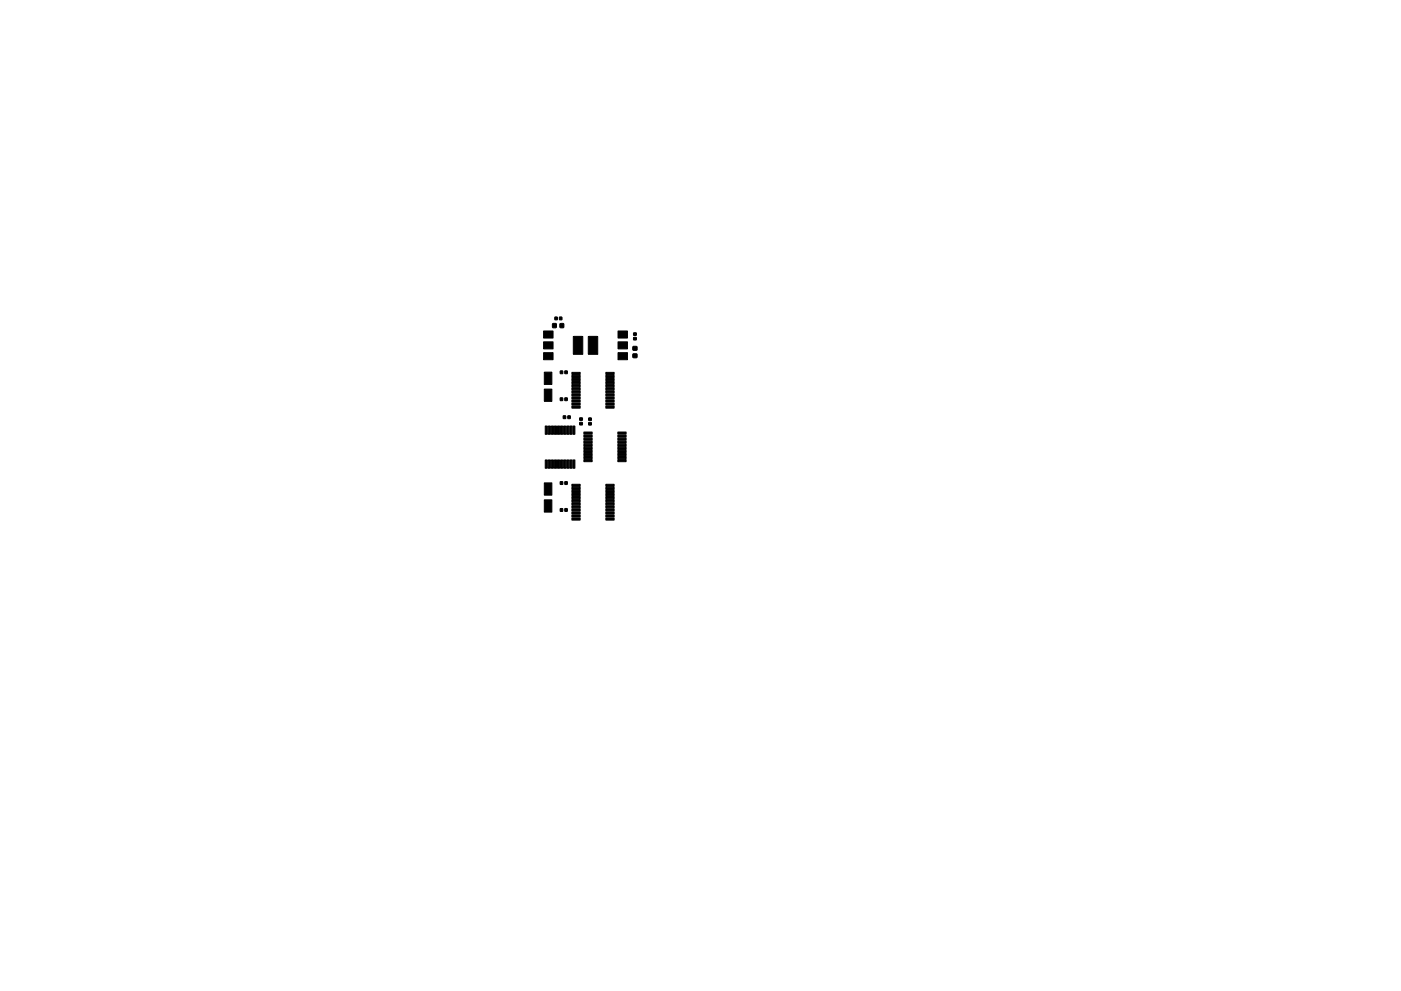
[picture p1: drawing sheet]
<svg xmlns="http://www.w3.org/2000/svg" width="297mm" height="210mm" viewBox="0 0 297 210" stroke-linecap="round" stroke-linejoin="round" font-family="sans-serif">
<g fill="#000" stroke="#000" stroke-width=".21">
<path d="M115.3 72.5h2v1.5h-2zM115.3 74.8h2v1.5h-2zM115.3 70.2h2v1.5h-2zM117.2 68.7h.7v.8h-.7zM117.7 67.3h.5l-.1 .5h-.5zM118.6 67.3h.5v.5h-.5zM118.8 78.7h.5v.6h-.5zM118.8 68.7h.7v.8h-.8zM119.8 78.7h.5v.6h-.5zM121.6 71.4h2v3.8h-2zM121.3 79h1.7v.4h-1.7zM121.3 79.6h1.7v.5h-1.7z"/>
<path d="M124.7 71.4h2v3.8h-2zM128.5 79.6h1.7v.5h-1.7zM128.5 79h1.7v.4h-1.7zM131 72.5h2v1.5h-2zM131 70.2h2v1.5h-2zM131 74.8h2v1.5h-2zM134.3 70.6h.6v.5h-.5zM134.3 71.6h.6v.5h-.5zM134.2 73.5h.8v.8h-.8zM134.2 75.1h.8v.7l-.8 .1zM115.6 97.6h.4v1.7h-.4zM115.6 90.4h.4v1.7h-.4z"/>
<path d="M116.2 97.6h.5v1.7h-.5zM116.2 90.4h.5v1.7h-.5zM116.9 97.6h.4v1.7h-.4zM116.9 90.4h.4v1.7h-.4zM115.4 82.6h1.6v2.6h-1.6zM115.4 79h1.6v2.6h-1.6zM117.5 97.6h.5v1.7h-.5zM117.5 90.4h.5v1.7h-.5zM118.2 97.6h.4v1.7h-.4zM118.2 90.4h.4v1.7h-.4zM118.8 97.6h.5v1.7h-.5zM118.8 90.4h.5v1.7h-.5z"/>
<path d="M118.8 84.4h.5v.6h-.5zM119.5 97.6h.4v1.7h-.4zM119.5 90.4h.4v1.7h-.4zM119.4 88.2h.5v.6h-.5zM120.1 97.6h.5v1.7h-.5zM120.1 90.4h.5v1.7h-.5zM119.8 84.4h.5v.6h-.5zM120.8 97.6h.4v1.7h-.4zM120.8 90.4h.4v1.7h-.4zM120.4 88.2h.5v.6h-.5zM121.4 97.6h.5v1.7h-.5zM121.4 90.4h.5v1.7h-.5z"/>
<path d="M121.3 80.3h1.7v.4h-1.7zM121.3 80.9h1.7v.5h-1.7zM121.3 81.6h1.7v.4h-1.7zM121.3 82.2h1.7v.5h-1.7zM121.3 82.9h1.7v.4h-1.7zM121.3 83.5h1.7v.5h-1.7zM121.3 84.2h1.7v.4h-1.7zM121.3 84.8h1.7v.5h-1.7zM121.3 85.5h1.7v.4h-1.7zM121.3 86.1h1.7v.5h-1.7zM122.9 89.6h.6v.5h-.6zM122.9 88.7h.6v.5h-.6z"/>
<path d="M124.8 89.7l.6-.1v.6h-.6zM124.8 88.7h.6v.5h-.6zM123.8 91.7h1.7v.4h-1.7zM123.8 92.3h1.7v.5h-1.7zM123.8 93h1.7v.4h-1.7zM123.8 93.6h1.7v.5h-1.7zM123.8 94.3h1.7v.4h-1.7zM123.8 94.9h1.7v.5h-1.7zM123.8 95.6h1.7v.4h-1.7zM123.8 96.2h1.7v.5h-1.7zM123.8 96.9h1.7v.4h-1.7zM123.8 97.5h1.7v.5h-1.7z"/>
<path d="M128.5 86.1h1.7v.5h-1.7zM128.5 85.5h1.7v.4h-1.7zM128.5 84.8h1.7v.5h-1.7zM128.5 84.2h1.7v.4h-1.7zM128.5 83.5h1.7v.5h-1.7zM128.5 82.9h1.7v.4h-1.7zM128.5 82.2h1.7v.5h-1.7zM128.5 81.6h1.7v.4h-1.7zM128.5 80.9h1.7v.5h-1.7zM128.5 80.3h1.7v.4h-1.7zM131 97.5h1.7v.5h-1.7zM131 96.9h1.7v.4h-1.7z"/>
<path d="M131 96.2h1.7v.5h-1.7zM131 95.6h1.7v.4h-1.7zM131 94.9h1.7v.5h-1.7zM131 94.3h1.7v.4h-1.7zM131 93.6h1.7v.5h-1.7zM131 93h1.7v.4h-1.7zM131 92.3h1.7v.5h-1.7zM131 91.7h1.7v.4h-1.7zM115.4 102.5h1.6v2.6h-1.6zM115.4 106.1h1.6v2.6h-1.6zM118.8 107.9h.5v.6h-.5zM118.8 102.2h.5v.6l-.5-.1z"/>
<path d="M119.8 107.9h.5v.6h-.5zM119.8 102.2h.5v.6l-.5-.1zM121.3 109.9h1.7v.4h-1.7zM121.3 109.2h1.7v.5h-1.7zM121.3 108.6h1.7v.4h-1.7zM121.3 107.9h1.7v.5h-1.7zM121.3 107.3h1.7v.4h-1.7zM121.3 106.6h1.7v.5h-1.7zM121.3 106h1.7v.4h-1.7zM121.3 105.3h1.7v.5h-1.7zM121.3 104.7h1.7v.4h-1.7zM121.3 104h1.7v.5h-1.7z"/>
<path d="M121.3 103.4h1.7v.4h-1.7zM121.3 102.7h1.7v.5h-1.7zM128.5 102.7h1.7v.5h-1.7zM128.5 103.4h1.7v.4h-1.7zM128.5 104h1.7v.5h-1.7zM128.5 104.7h1.7v.4h-1.7zM128.5 105.3h1.7v.5h-1.7zM128.5 106h1.7v.4h-1.7zM128.5 106.6h1.7v.5h-1.7zM128.5 107.3h1.7v.4h-1.7zM128.5 107.9h1.7v.5h-1.7zM128.5 108.6h1.7v.4h-1.7z"/>
<path d="M128.5 109.2h1.7v.5h-1.7zM128.5 109.9h1.7v.4h-1.7z"/>
</g>
</svg>
